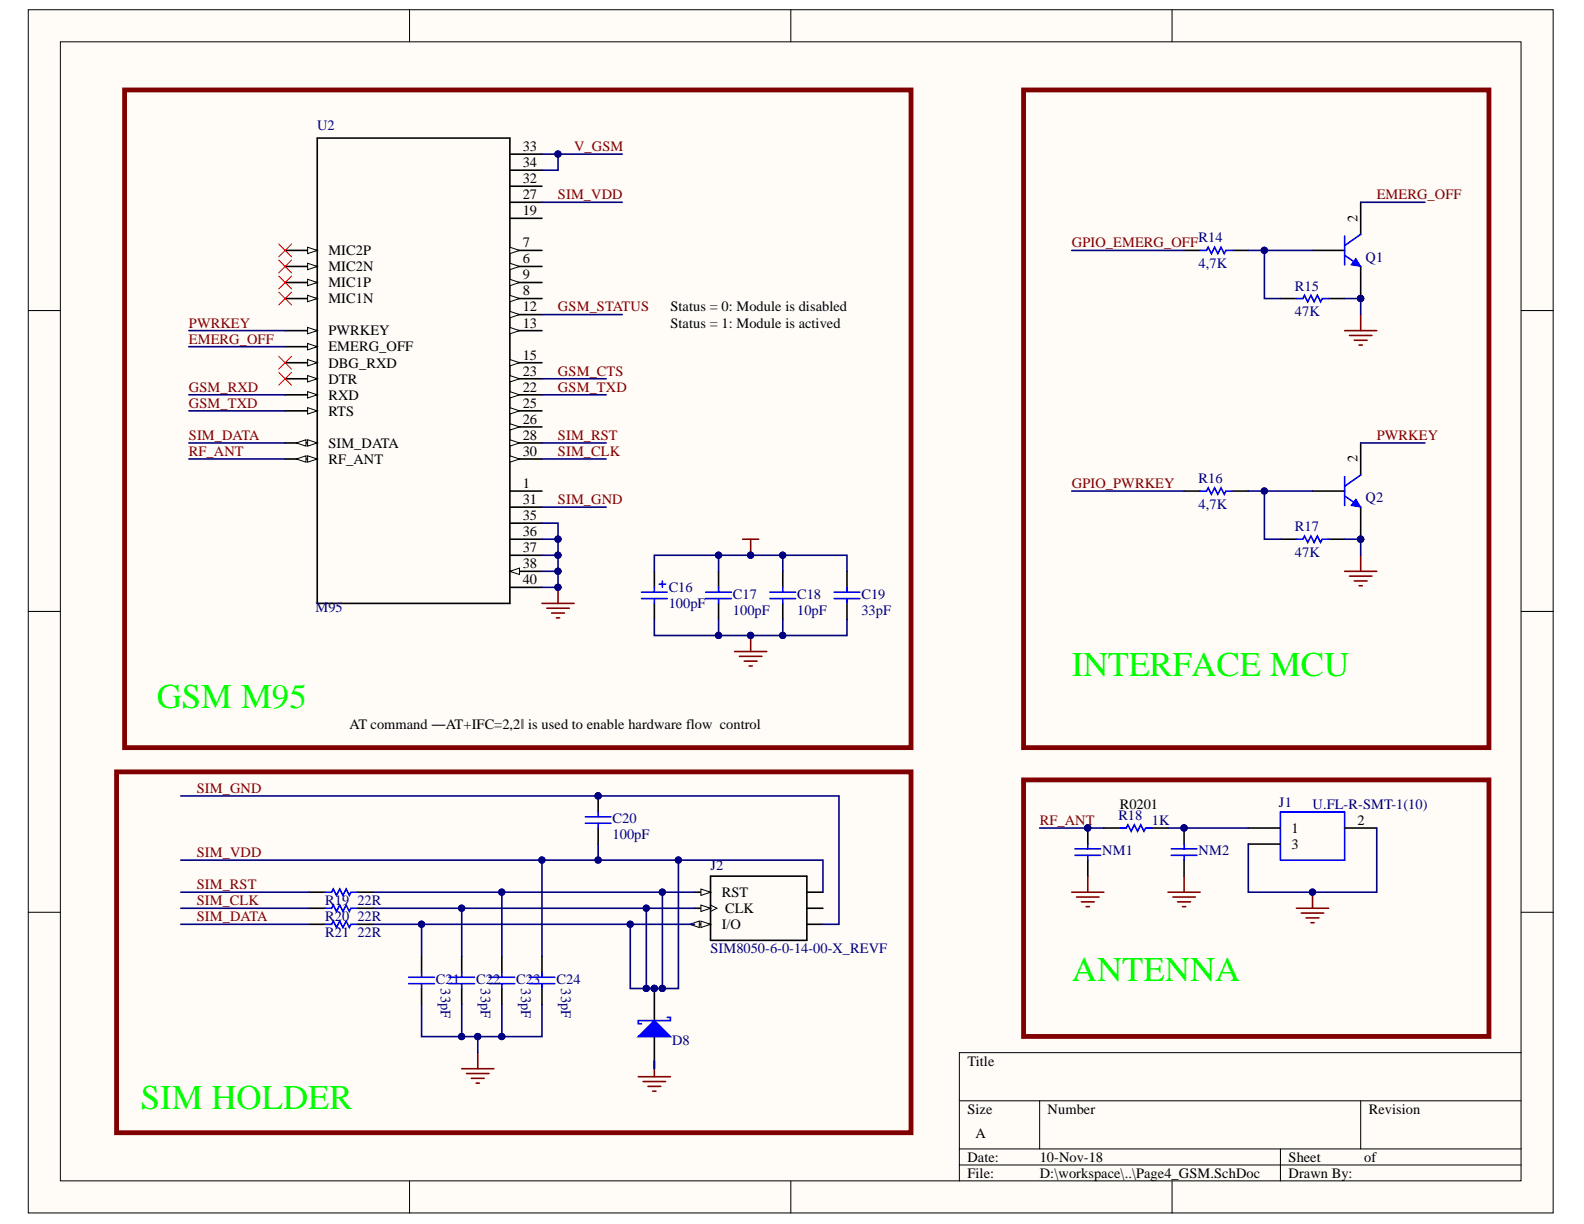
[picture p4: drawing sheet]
<svg xmlns="http://www.w3.org/2000/svg" width="279mm" height="216mm" viewBox="0 0 279 216" stroke-linecap="round" stroke-linejoin="round" font-family="sans-serif">
<defs><g id="words">
<g font-size="6.1" fill="#0f0">
<text x="189.1" y="119.2">INTERFACE MCU</text>
<text x="27.6" y="124.9">GSM M95</text>
<text x="189.1" y="173">ANTENNA</text>
<text x="24.8" y="195.7">SIM HOLDER</text>
</g>
<g font-size="2.5" fill="#000080">
<text x="55.9" y="22.9">U2</text>
<text x="211.4" y="47.3">4,7K</text>
<text x="211.4" y="42.8">R14</text>
<text x="240.8" y="46.2">Q1</text>
<text x="228.4" y="51.3">R15</text>
<text x="228.4" y="55.8">47K</text>
<text x="211.4" y="89.8">4,7K</text>
<text x="211.4" y="85.2">R16</text>
<text x="240.8" y="88.6">Q2</text>
<text x="228.4" y="93.7">R17</text>
<text x="228.4" y="98.2">47K</text>
<text x="55.6" y="107.9">M95</text>
<text x="118" y="107.3">100pF</text>
<text x="118" y="104.5">C16</text>
<text x="129.3" y="105.6">C17</text>
<text x="140.6" y="105.6">C18</text>
<text x="151.9" y="105.6">C19</text>
<text x="129.3" y="108.4">100pF</text>
<text x="140.6" y="108.4">10pF</text>
<text x="151.9" y="108.4">33pF</text>
<text x="225.6" y="142.4">J1</text>
<text x="231.5" y="142.7">U.FL-R-SMT-1(10)</text>
<text x="108.1" y="148.1">100pF</text>
<text x="108.1" y="145.2">C20</text>
<text x="197.3" y="144.6">R18</text>
<text x="203.2" y="145.5">1K</text>
<text x="125.3" y="153.4">J2</text>
<text x="194.4" y="150.9">NM1</text>
<text x="211.4" y="150.9">NM2</text>
<text x="57.4" y="159.6">R19</text>
<text x="63" y="159.6">22R</text>
<text x="57.4" y="162.5">R20</text>
<text x="57.4" y="165.3">R21</text>
<text x="63" y="162.5">22R</text>
<text x="63" y="165.3">22R</text>
<text x="76.9" y="173.5">C21</text>
<text x="84" y="173.5">C22</text>
<text x="91.1" y="173.5">C23</text>
<text x="98.2" y="173.5">C24</text>
<text x="125.3" y="168.1">SIM8050-6-0-14-00-X_REVF</text>
<text x="77.7" y="174.3" transform="rotate(90 77.7 174.3)">33pF</text>
<text x="84.8" y="174.3" transform="rotate(90 84.8 174.3)">33pF</text>
<text x="91.9" y="174.3" transform="rotate(90 91.9 174.3)">33pF</text>
<text x="99" y="174.3" transform="rotate(90 99 174.3)">33pF</text>
<text x="118.5" y="184.3">D8</text>
</g>
<g font-size="2.5">
<text x="92.2" y="29.5">34</text>
<text x="92.2" y="26.6">33</text>
<text x="92.2" y="35.1">27</text>
<text x="92.2" y="32.3">32</text>
<text x="92.2" y="38">19</text>
<text x="239.5" y="39.1" transform="rotate(-90 239.5 39.1)">2</text>
<text x="57.9" y="47.8">MIC2N</text>
<text x="57.9" y="45">MIC2P</text>
<text x="92.2" y="46.4">6</text>
<text x="92.2" y="43.6">7</text>
<text x="57.9" y="53.5">MIC1N</text>
<text x="57.9" y="50.7">MIC1P</text>
<text x="92.2" y="52.1">8</text>
<text x="92.2" y="49.3">9</text>
<text x="57.9" y="59.2">PWRKEY</text>
<text x="92.2" y="57.8">13</text>
<text x="92.2" y="54.9">12</text>
<text x="118.2" y="57.8">Status = 1: Module is actived</text>
<text x="118.2" y="54.9">Status = 0: Module is disabled</text>
<text x="57.9" y="64.8">DBG_RXD</text>
<text x="57.9" y="62">EMERG_OFF</text>
<text x="92.2" y="63.4">15</text>
<text x="57.9" y="70.5">RXD</text>
<text x="57.9" y="67.7">DTR</text>
<text x="92.2" y="71.9">25</text>
<text x="92.2" y="69.1">22</text>
<text x="92.2" y="66.3">23</text>
<text x="57.9" y="73.3">RTS</text>
<text x="92.2" y="77.6">28</text>
<text x="92.2" y="74.8">26</text>
<text x="57.9" y="81.8">RF_ANT</text>
<text x="57.9" y="79">SIM_DATA</text>
<text x="92.2" y="80.4">30</text>
<text x="239.5" y="81.5" transform="rotate(-90 239.5 81.5)">2</text>
<text x="92.2" y="88.9">31</text>
<text x="92.2" y="86.1">1</text>
<text x="92.2" y="94.6">36</text>
<text x="92.2" y="91.7">35</text>
<text x="92.2" y="100.2">38</text>
<text x="92.2" y="97.4">37</text>
<text x="92.2" y="103.1">40</text>
<text x="61.6" y="128.5">AT command ―AT+IFC=2,2‖ is used to enable hardware flow control</text>
<text x="197.5" y="142.7">R0201</text>
<text x="227.8" y="146.9">1</text>
<text x="227.8" y="149.8">3</text>
<text x="239.5" y="145.5">2</text>
<text x="127.3" y="158.2">RST</text>
<text x="127.9" y="161.1">CLK</text>
<text x="127.3" y="163.9">I/O</text>
<text x="170.6" y="188">Title</text>
<text x="170.6" y="196.4">Size</text>
<text x="184.8" y="196.4">Number</text>
<text x="241.4" y="196.4">Revision</text>
<text x="172.1" y="200.7">A</text>
<text x="170.6" y="204.9">Date:</text>
<text x="170.6" y="207.8">File:</text>
<text x="183.4" y="204.9">10-Nov-18</text>
<text x="183.4" y="207.8">D:\workspace\..\Page4_GSM.SchDoc</text>
<text x="227.3" y="204.9">Sheet</text>
<text x="227.3" y="207.8">Drawn By:</text>
<text x="240.6" y="204.9">of</text>
</g>
<g font-size="2.5" fill="#800000">
<text x="101.3" y="26.6">V_GSM</text>
<text x="98.4" y="35.1">SIM_VDD</text>
<text x="242.8" y="35.1">EMERG_OFF</text>
<text x="189.1" y="43.6">GPIO_EMERG_OFF</text>
<text x="33.3" y="57.8">PWRKEY</text>
<text x="98.4" y="54.9">GSM_STATUS</text>
<text x="33.3" y="60.6">EMERG_OFF</text>
<text x="33.3" y="69.1">GSM_RXD</text>
<text x="33.3" y="71.9">GSM_TXD</text>
<text x="98.4" y="66.3">GSM_CTS</text>
<text x="98.4" y="69.1">GSM_TXD</text>
<text x="33.3" y="77.6">SIM_DATA</text>
<text x="98.4" y="77.6">SIM_RST</text>
<text x="242.8" y="77.6">PWRKEY</text>
<text x="33.3" y="80.4">RF_ANT</text>
<text x="98.4" y="80.4">SIM_CLK</text>
<text x="98.4" y="88.9">SIM_GND</text>
<text x="189.1" y="86.1">GPIO_PWRKEY</text>
<text x="34.7" y="139.8">SIM_GND</text>
<text x="183.4" y="145.5">RF_ANT</text>
<text x="34.7" y="151.2">SIM_VDD</text>
<text x="34.7" y="159.6">SIM_CLK</text>
<text x="34.7" y="156.8">SIM_RST</text>
<text x="34.7" y="162.5">SIM_DATA</text>
</g>
</g></defs>
<g fill="#fffcf8" stroke="#000" stroke-width=".18">
<path d="M5 1.7h269v212.3h-269z"/>
<path d="M10.7 7.4h257.6v200.9h-257.6z"/>
</g>
<g fill="none" stroke="#000" stroke-width=".18">
<path d="M72.2 1.7v5.7M139.5 1.7v5.7M206.7 1.7v5.7M5 54.8h5.7M268.3 54.8h5.7M5 107.8h5.7M268.3 107.8h5.7M5 160.9h5.7M268.3 160.9h5.7M169.2 194.2h99.1M183.4 194.2v8.5M240 194.2v8.5"/>
<path d="M268.3 185.7h-99.1v22.6M72.2 208.3v5.7M139.5 208.3v5.7M169.2 202.7h99.1M169.2 205.5h99.1M206.7 208.3v5.7M225.9 202.7v5.6"/>
</g>
<path d="M56 24.4h33.9v82h-33.9zM89.9 103.6h5.7M89.9 100.8h5.7" fill="none" stroke="#000" stroke-width=".28"/>
<path d="M89.9 100.8l1.7-.6v1.1z" fill="#fffcf8"/>
<path d="M89.9 100.8l1.7-.6v1.1z" fill="none" stroke="#000" stroke-width=".18"/>
<path d="M89.9 97.9h5.7M89.9 95.1h5.7M89.9 92.3h5.7M89.9 89.5h5.7M89.9 86.6h5.7M89.9 81h5.7" fill="none" stroke="#000" stroke-width=".28"/>
<path d="M89.9 80.4l1.7 .6-1.7 .5z" fill="#fffcf8"/>
<path d="M89.9 80.4l1.7 .6-1.7 .5z" fill="none" stroke="#000" stroke-width=".18"/>
<path d="M89.9 78.1h5.7" fill="none" stroke="#000" stroke-width=".28"/>
<path d="M89.9 77.6l1.7 .5-1.7 .6z" fill="#fffcf8"/>
<path d="M89.9 77.6l1.7 .5-1.7 .6z" fill="none" stroke="#000" stroke-width=".18"/>
<path d="M89.9 75.3h5.7" fill="none" stroke="#000" stroke-width=".28"/>
<path d="M89.9 74.7l1.7 .6-1.7 .6z" fill="#fffcf8"/>
<path d="M89.9 74.7l1.7 .6-1.7 .6z" fill="none" stroke="#000" stroke-width=".18"/>
<path d="M89.9 72.5h5.7" fill="none" stroke="#000" stroke-width=".28"/>
<path d="M89.9 71.9l1.7 .6-1.7 .5z" fill="#fffcf8"/>
<path d="M89.9 71.9l1.7 .6-1.7 .5z" fill="none" stroke="#000" stroke-width=".18"/>
<path d="M89.9 69.6h5.7" fill="none" stroke="#000" stroke-width=".28"/>
<path d="M89.9 69.1l1.7 .5-1.7 .6z" fill="#fffcf8"/>
<path d="M89.9 69.1l1.7 .5-1.7 .6z" fill="none" stroke="#000" stroke-width=".18"/>
<path d="M89.9 66.8h5.7" fill="none" stroke="#000" stroke-width=".28"/>
<path d="M89.9 66.2l1.7 .6-1.7 .6z" fill="#fffcf8"/>
<path d="M89.9 66.2l1.7 .6-1.7 .6z" fill="none" stroke="#000" stroke-width=".18"/>
<path d="M89.9 64h5.7" fill="none" stroke="#000" stroke-width=".28"/>
<path d="M89.9 63.4l1.7 .6-1.7 .5z" fill="#fffcf8"/>
<path d="M89.9 63.4l1.7 .6-1.7 .5z" fill="none" stroke="#000" stroke-width=".18"/>
<path d="M89.9 58.3h5.7" fill="none" stroke="#000" stroke-width=".28"/>
<path d="M89.9 57.8l1.7 .5-1.7 .6z" fill="#fffcf8"/>
<path d="M89.9 57.8l1.7 .5-1.7 .6z" fill="none" stroke="#000" stroke-width=".18"/>
<path d="M89.9 55.5h5.7" fill="none" stroke="#000" stroke-width=".28"/>
<path d="M89.9 54.9l1.7 .6-1.7 .6z" fill="#fffcf8"/>
<path d="M89.9 54.9l1.7 .6-1.7 .6z" fill="none" stroke="#000" stroke-width=".18"/>
<path d="M89.9 52.7h5.7" fill="none" stroke="#000" stroke-width=".28"/>
<path d="M89.9 52.1l1.7 .6-1.7 .5z" fill="#fffcf8"/>
<path d="M89.9 52.1l1.7 .6-1.7 .5z" fill="none" stroke="#000" stroke-width=".18"/>
<path d="M89.9 49.8h5.7" fill="none" stroke="#000" stroke-width=".28"/>
<path d="M89.9 49.3l1.7 .5-1.7 .6z" fill="#fffcf8"/>
<path d="M89.9 49.3l1.7 .5-1.7 .6z" fill="none" stroke="#000" stroke-width=".18"/>
<path d="M89.9 47h5.7" fill="none" stroke="#000" stroke-width=".28"/>
<path d="M89.9 46.4l1.7 .6-1.7 .6z" fill="#fffcf8"/>
<path d="M89.9 46.4l1.7 .6-1.7 .6z" fill="none" stroke="#000" stroke-width=".18"/>
<path d="M89.9 44.2h5.7" fill="none" stroke="#000" stroke-width=".28"/>
<path d="M89.9 43.6l1.7 .6-1.7 .5z" fill="#fffcf8"/>
<path d="M89.9 43.6l1.7 .6-1.7 .5z" fill="none" stroke="#000" stroke-width=".18"/>
<path d="M89.9 38.5h5.7M89.9 35.7h5.7M89.9 32.8h5.7M89.9 30h5.7M89.9 27.2h5.7M50.3 81h5.7" fill="none" stroke="#000" stroke-width=".28"/>
<path d="M54.3 80.4l1.7 .6-1.7 .5z" fill="#fffcf8"/>
<path d="M54.3 80.4l1.7 .6-1.7 .5z" fill="none" stroke="#000" stroke-width=".18"/>
<path d="M52.3 81l1.7-.6v1.1z" fill="#fffcf8"/>
<path d="M52.3 81l1.7-.6v1.1z" fill="none" stroke="#000" stroke-width=".18"/>
<path d="M50.3 78.1h5.7" fill="none" stroke="#000" stroke-width=".28"/>
<path d="M54.3 77.6l1.7 .5-1.7 .6z" fill="#fffcf8"/>
<path d="M54.3 77.6l1.7 .5-1.7 .6z" fill="none" stroke="#000" stroke-width=".18"/>
<path d="M52.3 78.1l1.7-.5v1.1z" fill="#fffcf8"/>
<path d="M52.3 78.1l1.7-.5v1.1z" fill="none" stroke="#000" stroke-width=".18"/>
<path d="M50.3 72.5h5.7" fill="none" stroke="#000" stroke-width=".28"/>
<path d="M54.3 71.9l1.7 .6-1.7 .5z" fill="#fffcf8"/>
<path d="M54.3 71.9l1.7 .6-1.7 .5z" fill="none" stroke="#000" stroke-width=".18"/>
<path d="M50.3 69.6h5.7" fill="none" stroke="#000" stroke-width=".28"/>
<path d="M54.3 69.1l1.7 .5-1.7 .6z" fill="#fffcf8"/>
<path d="M54.3 69.1l1.7 .5-1.7 .6z" fill="none" stroke="#000" stroke-width=".18"/>
<path d="M50.3 66.8h5.7" fill="none" stroke="#000" stroke-width=".28"/>
<path d="M54.3 66.2l1.7 .6-1.7 .6z" fill="#fffcf8"/>
<path d="M54.3 66.2l1.7 .6-1.7 .6z" fill="none" stroke="#000" stroke-width=".18"/>
<path d="M50.3 64h5.7" fill="none" stroke="#000" stroke-width=".28"/>
<path d="M54.3 63.4l1.7 .6-1.7 .5z" fill="#fffcf8"/>
<path d="M54.3 63.4l1.7 .6-1.7 .5z" fill="none" stroke="#000" stroke-width=".18"/>
<path d="M50.3 61.2h5.7" fill="none" stroke="#000" stroke-width=".28"/>
<path d="M54.3 60.6l1.7 .6-1.7 .5z" fill="#fffcf8"/>
<path d="M54.3 60.6l1.7 .6-1.7 .5z" fill="none" stroke="#000" stroke-width=".18"/>
<path d="M50.3 58.3h5.7" fill="none" stroke="#000" stroke-width=".28"/>
<path d="M54.3 57.8l1.7 .5-1.7 .6z" fill="#fffcf8"/>
<path d="M54.3 57.8l1.7 .5-1.7 .6z" fill="none" stroke="#000" stroke-width=".18"/>
<path d="M50.3 52.7h5.7" fill="none" stroke="#000" stroke-width=".28"/>
<path d="M54.3 52.1l1.7 .6-1.7 .5z" fill="#fffcf8"/>
<path d="M54.3 52.1l1.7 .6-1.7 .5z" fill="none" stroke="#000" stroke-width=".18"/>
<path d="M50.3 49.8h5.7" fill="none" stroke="#000" stroke-width=".28"/>
<path d="M54.3 49.3l1.7 .5-1.7 .6z" fill="#fffcf8"/>
<path d="M54.3 49.3l1.7 .5-1.7 .6z" fill="none" stroke="#000" stroke-width=".18"/>
<path d="M50.3 47h5.7" fill="none" stroke="#000" stroke-width=".28"/>
<path d="M54.3 46.4l1.7 .6-1.7 .6z" fill="#fffcf8"/>
<path d="M54.3 46.4l1.7 .6-1.7 .6z" fill="none" stroke="#000" stroke-width=".18"/>
<path d="M50.3 44.2h5.7" fill="none" stroke="#000" stroke-width=".28"/>
<path d="M54.3 43.6l1.7 .6-1.7 .5z" fill="#fffcf8"/>
<path d="M54.3 43.6l1.7 .6-1.7 .5z" fill="none" stroke="#000" stroke-width=".18"/>
<g fill="none" stroke="#800000" stroke-width=".28">
<path d="M95.6 106.4h5.7M96.4 107.3h4M97.3 108.1h2.3M98.1 109h.6M98.4 103.6v2.8M189 157.4h5.7M189.9 158.2h4M190.7 159.1h2.3M191.6 159.9h.6M191.9 154.5v2.9M206 157.4h5.7M206.9 158.2h3.9"/>
<path d="M207.7 159.1h2.3M208.6 159.9h.5M208.9 154.5v2.9"/>
</g>
<g fill="#000080" stroke="#000080" stroke-width=".18">
<circle cx="98.4" cy="103.6" r=".55"/>
<circle cx="191.9" cy="146" r=".55"/>
<circle cx="208.8" cy="146" r=".55"/>
<circle cx="240" cy="52.6" r=".55"/>
</g>
<g fill="none" stroke="#000" stroke-width=".28">
<path d="M240 35.7v5.6M208.9 44.2h2.8M217.4 44.2h2.8M225.9 52.7h2.8M231.5 44.2h5.7M234.3 52.7h2.9M240 47v5.7M191.9 146.1v2.8M191.9 151.7v2.8M194.7 146.1h2.8M203.2 146.1h2.8M208.9 146.1v2.8"/>
<path d="M208.9 151.7v2.8"/>
</g>
<g fill="none" stroke="#00f" stroke-width=".28">
<path d="M211.7 44.2h1.1l.3-.6 .6 1.1 .5-1.1 .6 1.1 .6-1.1 .5 1.1 .3-.5h1.2M228.7 52.7h1.1l.3-.6 .6 1.1 .5-1.1 .6 1.1 .6-1.1 .5 1.1 .3-.5h1.1M237.2 45l2.8 2M237.2 41.6v5.1M240 41.3l-2.8 2M189.6 149.7h4.5M189.6 150.9h4.5M191.9 148.9v.8M191.9 150.9v.8M197.5 146.1h1.2l.3-.6 .5 1.1 .6-1.1 .6 1.1 .5-1.1 .6 1.1 .3-.5h1.1M206.6 149.7h4.5M206.6 150.9h4.5"/>
<path d="M208.9 148.9v.8M208.9 150.9v.8"/>
</g>
<path d="M239.2 45.6l.8 1.4-1.7-.3z" fill="#00f"/>
<path d="M239.2 45.6l.8 1.4-1.7-.3z" fill="none" stroke="#00f" stroke-width=".18"/>
<g fill="#000080" stroke="#000080" stroke-width=".18">
<circle cx="240" cy="52.6" r=".55"/>
<circle cx="240" cy="95.1" r=".55"/>
</g>
<path d="M237.2 58.3h5.6M238 59.2h4M240 55.5v2.8M238.9 60h2.2M239.7 60.9h.6" fill="none" stroke="#800000" stroke-width=".28"/>
<path d="M240 78.1v5.7M208.9 86.6h2.8M217.4 86.6h2.8M225.9 95.1h2.8M231.5 86.6h5.7M234.3 95.1h2.9M240 89.5v5.6" fill="none" stroke="#000" stroke-width=".28"/>
<path d="M211.7 86.6h1.1l.3-.5 .6 1.1 .5-1.1 .6 1.1 .6-1.1 .5 1.1 .3-.6h1.2M228.7 95.1h1.1l.3-.6 .6 1.2 .5-1.2 .6 1.2 .6-1.2 .5 1.2 .3-.6h1.1M237.2 87.5l2.8 2M237.2 84.1v5.1M240 83.8l-2.8 2" fill="none" stroke="#00f" stroke-width=".28"/>
<path d="M239.2 88l.8 1.5-1.7-.3z" fill="#00f"/>
<path d="M239.2 88l.8 1.5-1.7-.3z" fill="none" stroke="#00f" stroke-width=".18"/>
<g fill="#000080" stroke="#000080" stroke-width=".18">
<circle cx="240" cy="95.1" r=".55"/>
<circle cx="231.5" cy="157.4" r=".55"/>
</g>
<path d="M240 97.9v2.9M237.2 100.8h5.6M238 101.6h4M238.9 102.5h2.2M239.7 103.3h.6M231.5 157.4v2.8M228.7 160.2h5.6M229.5 161.1h4M230.4 161.9h2.2M231.2 162.8h.6" fill="none" stroke="#800000" stroke-width=".28"/>
<path d="M225.9 143.2h11.3v8.5h-11.3z" fill="none" stroke="#00f" stroke-width=".28"/>
<path d="M125.3 154.5h17v11.4h-17zM142.3 157.4h2.9M220.2 146.1h5.7M220.2 148.9h5.7M237.2 146.1h5.6M122.5 163h2.8M142.3 163h2.9M142.3 160.2h2.9" fill="none" stroke="#000" stroke-width=".28"/>
<path d="M22 15.9h138.7v116h-138.7zM180.5 15.9h82.1v116h-82.1zM180.5 137.6h82.1v45.2h-82.1z" fill="none" stroke="#800000" stroke-width=".85"/>
<path d="M123.6 162.5l1.7 .5-1.7 .6z" fill="#fffcf8"/>
<path d="M123.6 162.5l1.7 .5-1.7 .6z" fill="none" stroke="#000" stroke-width=".18"/>
<path d="M121.6 163l1.7-.5v1.1z" fill="#fffcf8"/>
<path d="M125.3 159.6l1.2 .6-1.2 .6M121.6 163l1.7-.5v1.1z" fill="none" stroke="#000" stroke-width=".18"/>
<path d="M122.5 160.2h2.8" fill="none" stroke="#000" stroke-width=".28"/>
<path d="M123.6 159.6l1.7 .6-1.7 .6z" fill="#fffcf8"/>
<path d="M123.6 159.6l1.7 .6-1.7 .6z" fill="none" stroke="#000" stroke-width=".18"/>
<path d="M122.5 157.4h2.8" fill="none" stroke="#000" stroke-width=".28"/>
<path d="M123.6 156.8l1.7 .6-1.7 .5z" fill="#fffcf8"/>
<path d="M123.6 156.8l1.7 .6-1.7 .5z" fill="none" stroke="#000" stroke-width=".18"/>
<path d="M54.5 157.4h2.9M63 157.4h2.9M105.5 140.4v2.8M105.5 146.1v2.8M54.5 160.2h2.9M54.5 163h2.9M63 160.2h2.9M63 163h2.9M115.4 174.4v5.6M115.4 182.8v5.7" fill="none" stroke="#000" stroke-width=".28"/>
<path d="M57.4 157.4h1.1l.3-.6 .6 1.1 .5-1.1 .6 1.1 .6-1.1 .5 1.1 .3-.5h1.1M103.2 144.1h4.6M103.2 145.2h4.6M105.5 143.2v.9M105.5 145.2v.9M57.4 160.2h1.1l.3-.6 .6 1.2 .5-1.2 .6 1.2 .6-1.2 .5 1.2 .3-.6h1.1M57.4 163h1.1l.3-.5 .6 1.1 .5-1.1 .6 1.1 .6-1.1 .5 1.1 .3-.6h1.1" fill="none" stroke="#00f" stroke-width=".28"/>
<g fill="#000080" stroke="#000080" stroke-width=".18">
<circle cx="105.5" cy="140.4" r=".55"/>
<circle cx="115.4" cy="174.3" r=".55"/>
</g>
<path d="M112.6 182.8l2.8-2.8 2.9 2.8z" fill="#00f"/>
<g fill="none" stroke="#00f" stroke-width=".28">
<path d="M113.2 104.5h4.5M113.2 105.6h4.5M115.4 103.6v.9M115.4 105.6v.8M116.3 103h1.1M116.8 102.5v1.1M124.5 104.5h4.5M124.5 105.6h4.5M126.7 103.6v.9M126.7 105.6v.8M135.8 104.5h4.5M135.8 105.6h4.5"/>
<path d="M138.1 103.6v.9M138.1 105.6v.8M147.1 104.5h4.6M147.1 105.6h4.6M149.4 103.6v.9M149.4 105.6v.8M72.1 172.4h4.5M72.1 173.5h4.5M74.4 171.5v.9M74.4 173.5v.9M79.2 172.4h4.5M79.2 173.5h4.5"/>
<path d="M81.4 171.5v.9M81.4 173.5v.9M86.3 172.4h4.5M86.3 173.5h4.5M88.5 171.5v.9M88.5 173.5v.9M93.3 172.4h4.6M93.3 173.5h4.6M95.6 171.5v.9M95.6 173.5v.9M117.7 179.5h.6v.5h-5.7v.6h.6M112.6 182.8l2.8-2.8 2.9 2.8z"/>
</g>
<g fill="#000080" stroke="#000080" stroke-width=".18">
<circle cx="115.4" cy="174.3" r=".55"/>
<circle cx="132.4" cy="112.1" r=".55"/>
<circle cx="132.4" cy="97.9" r=".55"/>
<circle cx="98.4" cy="27.2" r=".55"/>
<circle cx="98.4" cy="95.1" r=".55"/>
<circle cx="98.4" cy="97.9" r=".55"/>
<circle cx="98.4" cy="100.8" r=".55"/>
<circle cx="191.9" cy="146" r=".55"/>
<circle cx="223" cy="44.2" r=".55"/>
<circle cx="240" cy="52.6" r=".55"/>
<circle cx="223" cy="86.6" r=".55"/>
<circle cx="240" cy="95.1" r=".55"/>
<circle cx="208.8" cy="146" r=".55"/>
<circle cx="231.5" cy="157.4" r=".55"/>
<circle cx="98.4" cy="103.6" r=".55"/>
<circle cx="95.6" cy="151.7" r=".55"/>
<circle cx="105.5" cy="151.7" r=".55"/>
<circle cx="119.7" cy="151.7" r=".55"/>
<circle cx="105.5" cy="140.4" r=".55"/>
<circle cx="116.8" cy="157.4" r=".55"/>
<circle cx="116.8" cy="174.3" r=".55"/>
<circle cx="114" cy="160.2" r=".55"/>
<circle cx="114" cy="174.3" r=".55"/>
<circle cx="111.2" cy="163" r=".55"/>
<circle cx="88.5" cy="157.4" r=".55"/>
<circle cx="81.4" cy="160.2" r=".55"/>
<circle cx="74.3" cy="163" r=".55"/>
<circle cx="81.4" cy="182.8" r=".55"/>
<circle cx="88.5" cy="182.8" r=".55"/>
<circle cx="84.3" cy="182.8" r=".55"/>
<circle cx="126.7" cy="112.1" r=".55"/>
<circle cx="138.1" cy="112.1" r=".55"/>
<circle cx="126.7" cy="97.9" r=".55"/>
<circle cx="138.1" cy="97.9" r=".55"/>
</g>
<g fill="none" stroke="#800000" stroke-width=".28">
<path d="M131 95.1h2.8M132.4 95.1v2.8M129.6 114.9h5.6M130.4 115.8h4M131.3 116.6h2.2M132.1 117.5h.6M132.4 112.1v2.8M81.4 188.5h5.7M82.3 189.4h4M83.1 190.2h2.3M84 191.1h.6M84.3 185.7v2.8"/>
<path d="M112.6 189.9h5.7M113.4 190.8h4M114.3 191.6h2.3M115.1 192.5h.6M115.4 187.1v2.8"/>
</g>
<g fill="none" stroke="#000" stroke-width=".28">
<path d="M115.4 100.8v2.8M115.4 106.4v2.9M126.7 100.8v2.8M126.7 106.4v2.9M138.1 100.8v2.8M138.1 106.4v2.9M149.4 100.8v2.8M149.4 106.4v2.9M74.4 168.7v2.8M74.4 174.4v2.8M81.4 168.7v2.8M81.4 174.4v2.8"/>
<path d="M88.5 168.7v2.8M88.5 174.4v2.8M95.6 168.7v2.8M95.6 174.4v2.8"/>
</g>
<path d="M49.2 43l2.2 2.3M49.2 45.9l2.2 2.2M49.2 48.7l2.2 2.3M49.2 51.5l2.2 2.3M51.4 43l-2.2 2.3M51.4 45.9l-2.2 2.2M51.4 48.7l-2.2 2.3M51.4 51.5l-2.2 2.3M49.2 62.8l2.2 2.3M49.2 65.7l2.2 2.2M51.4 62.8l-2.2 2.3M51.4 65.7l-2.2 2.2" fill="none" stroke="#f00" stroke-width=".18"/>
<path d="M20.6 136.2h140.1v63.6h-140.1z" fill="none" stroke="#800000" stroke-width=".85"/>
<g fill="none" stroke="#000080" stroke-width=".28">
<path d="M95.6 27.2h14.2M95.6 35.7h14.2M98.4 27.2v2.8h-2.8M240 35.7h11.3M33.3 58.3h17M95.6 55.5h14.2M189 44.2h19.9M220.2 44.2h11.3M223 44.2v8.5h2.9M237.2 52.7h2.8v2.8M33.3 69.6h17M33.3 72.5h17"/>
<path d="M33.3 61.2h17M33.3 78.1h17M95.6 66.8h11.3M95.6 69.6h11.3M95.6 78.1h11.3M240 78.1h11.3M33.3 81h17M95.6 92.3h2.8v11.3h-2.8M95.6 95.1h2.8M95.6 97.9h2.8M95.6 81h11.3M95.6 89.5h11.3"/>
<path d="M126.7 97.9v2.9M138.1 97.9v2.9M189 86.6h19.9M220.2 86.6h11.3M223 86.6v8.5h2.9M237.2 95.1h2.8v2.8M95.6 100.8h2.8M115.4 109.3v2.8h34v-2.8M115.4 100.8v-2.9h34v2.9M126.7 109.3v2.8M138.1 109.3v2.8M31.9 151.7h113.3v5.7"/>
<path d="M31.9 140.4h116.1v22.6h-2.8M31.9 157.4h22.6M65.9 157.4h56.6M88.5 157.4v11.3M95.6 151.7v17M105.5 148.9v2.8M119.7 151.7v22.7h-2.9v-17M183.4 146.1h11.3M206 146.1h14.2M242.8 146.1v11.3h-22.6v-8.5M31.9 163h22.6M31.9 160.2h22.6"/>
<path d="M65.9 160.2h56.6M65.9 163h56.6M74.4 177.2v5.6h21.2v-5.6M74.4 163v5.7M81.4 160.2v8.5M81.4 177.2v5.6M88.5 177.2v5.6M111.2 163v11.4h2.8M114 160.2v14.2h2.8M84.3 182.8v2.9M115.4 187.1v1.4"/>
</g>
<use href="#words"/>
</svg>
